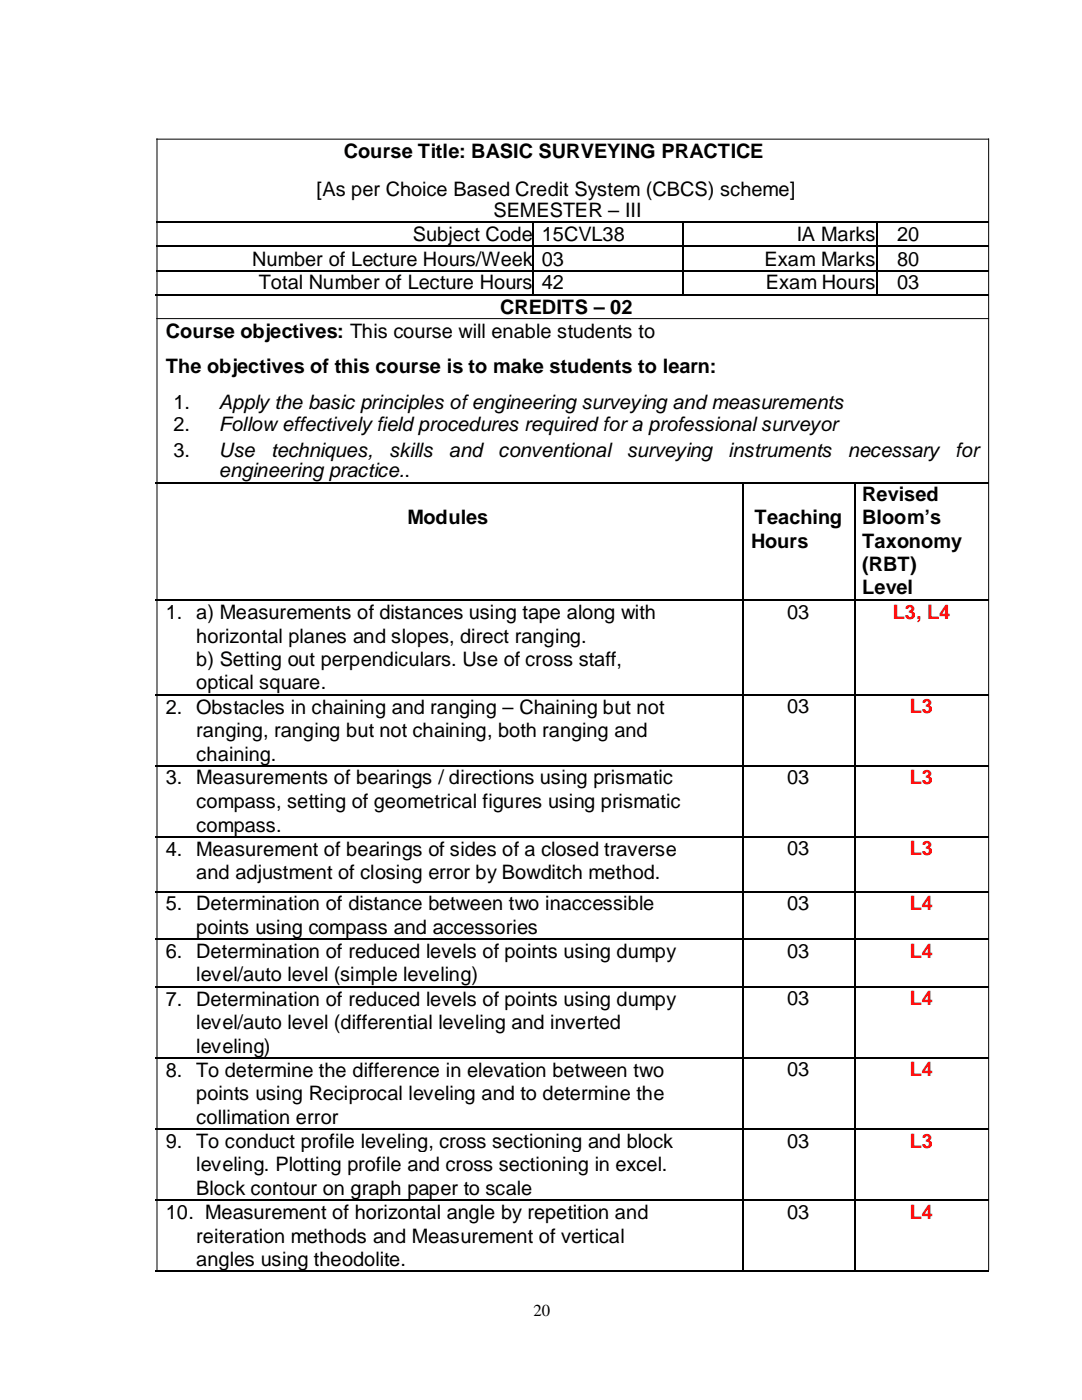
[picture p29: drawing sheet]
<svg xmlns="http://www.w3.org/2000/svg" width="216mm" height="279mm" viewBox="0 0 216 279" stroke-linecap="round" stroke-linejoin="round" font-family="sans-serif">
<defs><g id="words">
<g font-size="4">
<text x="68.6" y="31.5">Course Title: BASIC SURVEYING PRACTICE</text>
<text x="63.2" y="39.2">[As per Choice Based Credit System (CBCS) scheme]</text>
<text x="98.5" y="43.3">SEMESTER – III</text>
<text x="50.3" y="53">Number of Lecture Hours/Week</text>
<text x="82.4" y="48.1">Subject Code 15CVL38</text>
<text x="108.1" y="53">03</text>
<text x="152.6" y="53">Exam Marks</text>
<text x="159" y="48.1">IA Marks</text>
<text x="179" y="48.1">20</text>
<text x="179" y="53">80</text>
<text x="51.6" y="57.7">Total Number of Lecture Hours</text>
<text x="108.1" y="57.7">42</text>
<text x="152.8" y="57.7">Exam Hours</text>
<text x="179" y="57.7">03</text>
<text x="99.8" y="62.7">CREDITS – 02</text>
<text x="33.1" y="67.5">Course objectives: This course will enable students to</text>
<text x="33.1" y="74.5">The objectives of this course is to make students to learn:</text>
<text x="34.6" y="81.5">1.</text>
<text x="43.7" y="81.5">Apply the basic principles of engineering surveying and measurements</text>
<text x="34.6" y="86.1">2.</text>
<text x="43.7" y="86.1">Follow effectively field procedures required for a professional surveyor</text>
<text x="34.6" y="91.1">3.</text>
<text x="43.7" y="91.1">Use</text>
<text x="43.7" y="95.3">engineering practice..</text>
<text x="54.1" y="91.1">techniques,</text>
<text x="77.6" y="91.1">skills</text>
<text x="89.6" y="91.1">and</text>
<text x="99.4" y="91.1">conventional</text>
<text x="125.1" y="91.1">surveying</text>
<text x="145.3" y="91.1">instruments</text>
<text x="169.2" y="91.1">necessary</text>
<text x="190.6" y="91.1">for</text>
<text x="172" y="100.1">Revised</text>
<text x="81.3" y="104.6">Modules</text>
<text x="150.5" y="104.6">Teaching</text>
<text x="172" y="104.6">Bloom’s</text>
<text x="149.9" y="109.3">Hours</text>
<text x="172" y="109.3">Taxonomy</text>
<text x="172" y="114">(RBT)</text>
<text x="172" y="118.6">Level</text>
<text x="33.1" y="123.5">1. a) Measurements of distances using tape along with</text>
<text x="157.1" y="123.5">03</text>
<text x="39.1" y="128.3">horizontal planes and slopes, direct ranging.</text>
<text x="39.1" y="133">b) Setting out perpendiculars. Use of cross staff,</text>
<text x="39.1" y="137.6">optical square.</text>
<text x="33.1" y="142.4">2. Obstacles in chaining and ranging – Chaining but not</text>
<text x="157.1" y="142.3">03</text>
<text x="39.1" y="147.1">ranging, ranging but not chaining, both ranging and</text>
<text x="39.1" y="151.8">chaining.</text>
<text x="33.1" y="156.6">3. Measurements of bearings / directions using prismatic</text>
<text x="39.1" y="161.3">compass, setting of geometrical figures using prismatic</text>
<text x="157.1" y="156.6">03</text>
<text x="39.1" y="166">compass.</text>
<text x="33.1" y="170.8">4. Measurement of bearings of sides of a closed traverse</text>
<text x="157.1" y="170.7">03</text>
<text x="39.1" y="175.5">and adjustment of closing error by Bowditch method.</text>
<text x="33.1" y="181.7">5. Determination of distance between two inaccessible</text>
<text x="157.1" y="181.6">03</text>
<text x="33.1" y="191.2">6. Determination of reduced levels of points using dumpy</text>
<text x="39.1" y="186.4">points using compass and accessories</text>
<text x="157.1" y="191.2">03</text>
<text x="39.1" y="195.8">level/auto level (simple leveling)</text>
<text x="33.1" y="200.7">7. Determination of reduced levels of points using dumpy</text>
<text x="157.1" y="200.7">03</text>
<text x="39.1" y="205.4">level/auto level (differential leveling and inverted</text>
<text x="33.1" y="214.9">8. To determine the difference in elevation between two</text>
<text x="39.1" y="210.1">leveling)</text>
<text x="157.1" y="214.8">03</text>
<text x="39.1" y="219.6">points using Reciprocal leveling and to determine the</text>
<text x="39.1" y="224.3">collimation error</text>
<text x="33.1" y="229">9. To conduct profile leveling, cross sectioning and block</text>
<text x="39.1" y="233.8">leveling. Plotting profile and cross sectioning in excel.</text>
<text x="157.1" y="229">03</text>
<text x="39.1" y="238.4">Block contour on graph paper to scale</text>
<text x="33.1" y="243.2">10. Measurement of horizontal angle by repetition and</text>
<text x="157.1" y="243.2">03</text>
<text x="39.1" y="248">reiteration methods and Measurement of vertical</text>
<text x="39.1" y="252.7">angles using theodolite.</text>
</g>
<g font-size="4" fill="#f00">
<text x="178.1" y="123.5">L3, L4</text>
<text x="181.5" y="142.3">L3</text>
<text x="181.5" y="156.6">L3</text>
<text x="181.5" y="170.7">L3</text>
<text x="181.5" y="181.6">L4</text>
<text x="181.5" y="191.2">L4</text>
<text x="181.5" y="200.7">L4</text>
<text x="181.5" y="214.8">L4</text>
<text x="181.5" y="229">L3</text>
<text x="181.5" y="243.2">L4</text>
</g>
<text font-size="3.3" x="106.4" y="262.6">20</text>
</g></defs>
<path d="M31.2 27.8h166.1M31.3 27.7v225.8M197.3 27.7v225.8M31.2 63.6h166.1" fill="none" stroke="#000" stroke-width=".2"/>
<g fill="none" stroke="#000" stroke-width=".25">
<path d="M30.9 58.9h75.4M31.1 44.3h75.2M106.6 44.3h29.5M106.6 58.9h29.5M136.4 44.3h38.4M136.4 58.9h38.4M175.2 44.3h22.1M175.2 58.9h22.1M31.1 96.3h7M38.4 96.3h109.6M148.3 96.3h22.2M170.9 96.3h26.4"/>
<path d="M31.1 138.6h7M38.4 138.6h109.6M148.3 138.6h22.2M170.9 138.6h26.4M31.1 196.9h7M38.4 196.9h109.6M148.3 196.9h22.2M170.9 196.9h26.4M31.1 239.5h7M38.4 239.5h109.6M148.3 239.5h22.2M170.9 239.5h26.4"/>
</g>
<g fill="#000">
<path d="M106.3 44.2h.3v.2h-.3zM106.3 49h.3v.4h-.3zM106.3 53.8h.3v.4h-.3zM106.3 58.8h.3v.2h-.3zM136.1 44.2h.3v.2h-.3zM136.1 49h.3v.4h-.3zM136.1 53.8h.3v.4h-.3zM136.1 58.8h.3v.2h-.3zM174.8 44.2h.4v.2h-.4zM174.8 49h.4v.4h-.4zM174.8 53.8h.4v.4h-.4zM174.8 58.8h.4v.2h-.4z"/>
<path d="M38.1 96.2h.3v.2h-.3zM148 96.2h.3v.2h-.3zM170.5 96.2h.4v.2h-.4zM38.1 119.6h.3v.4h-.3zM148 119.6h.3v.4h-.3zM170.5 119.6h.4v.4h-.4zM38.1 138.5h.3v.3h-.3zM148 138.5h.3v.3h-.3zM170.5 138.5h.4v.3h-.4zM38.1 152.7h.3v.3h-.3zM148 152.7h.3v.3h-.3zM170.5 152.7h.4v.3h-.4z"/>
<path d="M38.1 166.8h.3v.3h-.3zM38.1 177.8h.3v.3h-.3zM148 166.8h.3v.3h-.3zM148 176.3h.3v1.5h-.3zM148 177.8h.3v.3h-.3zM170.5 166.8h.4v.3h-.4zM170.5 176.3h.4v1.5h-.4zM170.5 177.8h.4v.3h-.4zM38.1 187.3h.3v.3h-.3zM38.1 196.8h.3v.2h-.3zM148 187.3h.3v.3h-.3zM148 196.8h.3v.2h-.3z"/>
<path d="M170.5 187.3h.4v.3h-.4zM170.5 196.8h.4v.2h-.4zM38.1 211h.3v.3h-.3zM148 211h.3v.3h-.3zM170.5 211h.4v.3h-.4zM38.1 225.1h.3v.4h-.3zM38.1 239.4h.3v.2h-.3zM148 225.1h.3v.4h-.3zM148 239.4h.3v.2h-.3zM170.5 225.1h.4v.4h-.4zM170.5 239.4h.4v.2h-.4zM38.1 253.5h.3v.3h-.3z"/>
<path d="M148 253.5h.3v.3h-.3zM148.3 253.5h.4v.3h-.4zM170.5 253.5h.4v.3h-.4zM170.9 253.5h.3v.3h-.3z"/>
</g>
<g fill="none" stroke="#000" stroke-width=".34">
<path d="M31.1 49.2h75.2M31.1 54h75.2M106.4 44.4v4.6M106.4 49.4v4.4M106.4 54.2v4.6M106.6 49.2h29.5M106.6 54h29.5M136.2 44.4v4.6M136.2 49.4v4.4M136.2 54.2v4.6M136.4 49.2h38.4M136.4 54h38.4"/>
<path d="M175 44.4v4.6M175 49.4v4.4M175 54.2v4.6M175.2 49.2h22.1M175.2 54h22.1M148.2 96.4v23.2M170.7 96.4v23.2M31.1 119.8h7M38.4 119.8h109.6M148.2 120v18.5M148.3 119.8h22.2M170.7 120v18.5"/>
<path d="M170.9 119.8h26.4M148.2 138.8v13.9M170.7 138.8v13.9M31.1 152.8h7M38.4 152.8h109.6M148.2 153v13.8M148.3 152.8h22.2M170.7 153v13.8M170.9 152.8h26.4M31.1 167h7M31.1 178h7M38.4 167h109.6"/>
<path d="M38.4 178h109.6M148.2 167.1v9.2M148.2 178.1v9.2M148.3 167h22.2M148.3 178h22.2M170.7 167.1v9.2M170.7 178.1v9.2M170.9 167h26.4M170.9 178h26.4M31.1 187.5h7M38.4 187.5h109.6M148.2 187.6v9.2"/>
<path d="M148.2 197v14M148.3 187.5h22.2M170.7 187.6v9.2M170.7 197v14M170.9 187.5h26.4M31.1 211.2h7M38.4 211.2h109.6M148.2 211.3v13.8M148.3 211.2h22.2M170.7 211.3v13.8M170.9 211.2h26.4M31.1 225.3h7"/>
<path d="M38.4 225.3h109.6M148.2 225.5v13.9M148.2 239.6v13.9M148.3 225.3h22.2M170.7 225.5v13.9M170.7 239.6v13.9M170.9 225.3h26.4M31.1 253.7h7M38.4 253.7h109.6M148.7 253.7h21.8M171.2 253.7h26.1"/>
</g>
<use href="#words"/>
</svg>
